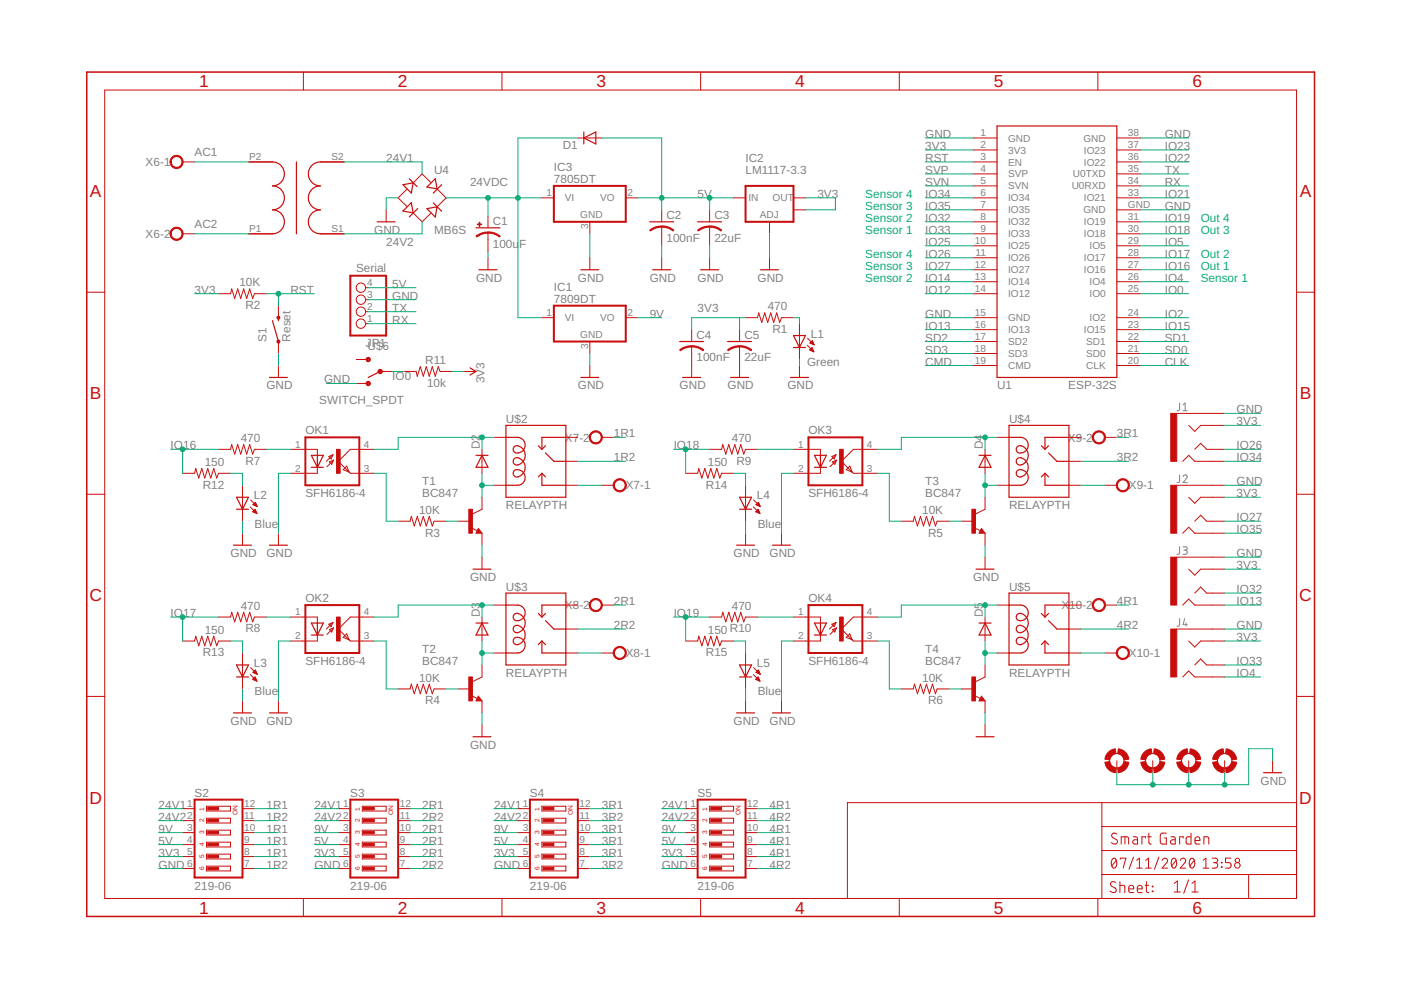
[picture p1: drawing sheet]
<svg xmlns="http://www.w3.org/2000/svg" width="297mm" height="210mm" viewBox="0 0 297 210" stroke-linecap="round" stroke-linejoin="round" font-family="sans-serif">
<defs><g id="words">
<g font-size="3.7" fill="#c90d0c">
<text x="42.2" y="18.5">1</text>
<text x="84.4" y="18.5">2</text>
<text x="126.5" y="18.5">3</text>
<text x="168.6" y="18.5">4</text>
<text x="210.7" y="18.5">5</text>
<text x="252.8" y="18.5">6</text>
<text x="19.1" y="41.8">A</text>
<text x="275.6" y="41.8">A</text>
<text x="19.1" y="84.7">B</text>
<text x="275.6" y="84.7">B</text>
<text x="19" y="127.5">C</text>
<text x="275.5" y="127.5">C</text>
<text x="19" y="170.4">D</text>
<text x="275.5" y="170.4">D</text>
<text x="42.2" y="193.7">1</text>
<text x="84.4" y="193.7">2</text>
<text x="126.5" y="193.7">3</text>
<text x="168.6" y="193.7">4</text>
<text x="210.7" y="193.7">5</text>
<text x="252.8" y="193.7">6</text>
</g>
<g font-size="2.5" fill="#808080">
<text x="196.2" y="29.3">GND</text>
<text x="247" y="29.3">GND</text>
<text x="30.9" y="35.2">X6-1</text>
<text x="41.2" y="33.1">AC1</text>
<text x="81.9" y="34.3">24V1</text>
<text x="119.3" y="31.5">D1</text>
<text x="158.1" y="34.3">IC2</text>
<text x="196.2" y="31.8">3V3</text>
<text x="196.2" y="34.3">RST</text>
<text x="247" y="34.3">IO22</text>
<text x="247" y="31.8">IO23</text>
<text x="92" y="36.9">U4</text>
<text x="99.7" y="39.4">24VDC</text>
<text x="117.4" y="38.8">7805DT</text>
<text x="117.4" y="36.2">IC3</text>
<text x="147.9" y="41.9">5V</text>
<text x="158.1" y="36.9">LM1117-3.3</text>
<text x="173.3" y="41.9">3V3</text>
<text x="196.2" y="36.9">SVP</text>
<text x="196.2" y="39.4">SVN</text>
<text x="196.2" y="41.9">IO34</text>
<text x="247" y="41.9">IO21</text>
<text x="247" y="39.4">RX</text>
<text x="247" y="36.9">TX</text>
<text x="104.5" y="47.7">C1</text>
<text x="141.3" y="46.4">C2</text>
<text x="151.5" y="46.4">C3</text>
<text x="196.2" y="44.5">IO35</text>
<text x="196.2" y="47">IO32</text>
<text x="247" y="44.5">GND</text>
<text x="247" y="47">IO19</text>
<text x="30.9" y="50.5">X6-2</text>
<text x="41.2" y="48.3">AC2</text>
<text x="79.3" y="49.6">GND</text>
<text x="81.9" y="52.1">24V2</text>
<text x="92" y="49.6">MB6S</text>
<text x="104.5" y="52.5">100u</text>
<text x="110.1" y="52.5">F</text>
<text x="141.3" y="51.2">100nF</text>
<text x="151.5" y="51.2">22uF</text>
<text x="196.2" y="49.6">IO33</text>
<text x="196.2" y="52.1">IO25</text>
<text x="247" y="52.1">IO5</text>
<text x="247" y="49.6">IO18</text>
<text x="75.5" y="57.7">Serial</text>
<text x="100.9" y="59.7">GND</text>
<text x="122.5" y="59.7">GND</text>
<text x="137.8" y="59.7">GND</text>
<text x="147.9" y="59.7">GND</text>
<text x="160.6" y="59.7">GND</text>
<text x="196.2" y="54.6">IO26</text>
<text x="196.2" y="57.2">IO27</text>
<text x="196.2" y="59.7">IO14</text>
<text x="247" y="59.7">IO4</text>
<text x="247" y="57.2">IO16</text>
<text x="247" y="54.6">IO17</text>
<text x="41.2" y="62.3">3V3</text>
<text x="50.8" y="60.7">10K</text>
<text x="52" y="65.5">R2</text>
<text x="61.6" y="62.3">RST</text>
<text x="83.2" y="63.5">GND</text>
<text x="83.2" y="61">5V</text>
<text x="117.4" y="64.2">7809DT</text>
<text x="117.4" y="61.6">IC1</text>
<text x="162.8" y="65.8">470</text>
<text x="196.2" y="62.3">IO12</text>
<text x="247" y="62.3">IO0</text>
<text x="83.2" y="68.6">RX</text>
<text x="83.2" y="66.1">TX</text>
<text x="137.8" y="67.3">9V</text>
<text x="147.7" y="71.8">C4</text>
<text x="147.9" y="66.1">3V3</text>
<text x="157.8" y="71.8">C5</text>
<text x="163.8" y="70.6">R1</text>
<text x="171.9" y="71.6">L1</text>
<text x="196.2" y="67.3">GND</text>
<text x="196.2" y="69.9">IO13</text>
<text x="247" y="69.9">IO15</text>
<text x="247" y="67.3">IO2</text>
<text x="56.5" y="72.4" transform="rotate(-90 56.5 72.4)">S1</text>
<text x="61.6" y="72.4" transform="rotate(-90 61.6 72.4)">Reset</text>
<text x="77.6" y="73.6">JP1</text>
<text x="77.9" y="74.2">U$6</text>
<text x="90.2" y="77.3">R11</text>
<text x="147.7" y="76.6">100nF</text>
<text x="157.8" y="76.6">22uF</text>
<text x="171.1" y="77.6">Green</text>
<text x="196.2" y="72.4">SD2</text>
<text x="196.2" y="75">SD3</text>
<text x="196.2" y="77.5">CMD</text>
<text x="247" y="77.5">CLK</text>
<text x="247" y="75">SD0</text>
<text x="247" y="72.4">SD1</text>
<text x="56.5" y="82.6">GND</text>
<text x="68.7" y="81.3">GND</text>
<text x="83.2" y="80.5">IO0</text>
<text x="90.5" y="82.1">10k</text>
<text x="102.7" y="81.3" transform="rotate(-90 102.7 81.3)">3V3</text>
<text x="122.5" y="82.6">GND</text>
<text x="144.1" y="82.6">GND</text>
<text x="154.3" y="82.6">GND</text>
<text x="167" y="82.6">GND</text>
<text x="211.4" y="82.6">U1</text>
<text x="226.5" y="82.6">ESP-32S</text>
<text x="67.7" y="85.6">SWITCH_SPDT</text>
<text x="107.3" y="89.7">U$2</text>
<text x="213.9" y="89.7">U$4</text>
<text x="262.2" y="87.7">GND</text>
<text x="36.2" y="95.3">IO</text>
<text x="38.8" y="95.3">16</text>
<text x="51" y="93.8">470</text>
<text x="64.7" y="92.1">OK1</text>
<text x="101.7" y="95.3" transform="rotate(-90 101.7 95.3)">D2</text>
<text x="119.8" y="93.6">X7-2</text>
<text x="130.1" y="92.7">1R1</text>
<text x="142.8" y="95.3">IO</text>
<text x="145.5" y="95.3">18</text>
<text x="155.1" y="93.8">470</text>
<text x="171.4" y="92.1">OK3</text>
<text x="208.4" y="95.3" transform="rotate(-90 208.4 95.3)">D4</text>
<text x="226.4" y="93.6">X9-2</text>
<text x="236.8" y="92.7">3R1</text>
<text x="262.2" y="90.2">3V3</text>
<text x="262.2" y="95.3">IO26</text>
<text x="43.4" y="98.8">150</text>
<text x="52" y="98.6">R7</text>
<text x="130.1" y="97.8">1R2</text>
<text x="150.1" y="98.8">150</text>
<text x="156.1" y="98.6">R9</text>
<text x="236.8" y="97.8">3R2</text>
<text x="262.2" y="97.8">IO34</text>
<text x="43" y="103.6">R12</text>
<text x="53.8" y="105.9">L2</text>
<text x="64.7" y="105.4">SFH6186-4</text>
<text x="89.5" y="105.4">BC847</text>
<text x="89.5" y="102.9">T1</text>
<text x="107.3" y="108">RELAYPTH</text>
<text x="132.7" y="103.8">X7-1</text>
<text x="149.7" y="103.6">R14</text>
<text x="160.5" y="105.9">L4</text>
<text x="171.4" y="105.4">SFH6186-4</text>
<text x="196.2" y="105.4">BC847</text>
<text x="196.2" y="102.9">T3</text>
<text x="213.9" y="108">RELAYPTH</text>
<text x="239.3" y="103.8">X9-1</text>
<text x="262.2" y="102.9">GND</text>
<text x="262.2" y="105.4">3V3</text>
<text x="54" y="111.9">Blue</text>
<text x="88.8" y="109">10K</text>
<text x="90.1" y="113.8">R3</text>
<text x="160.7" y="111.9">Blue</text>
<text x="195.5" y="109">10K</text>
<text x="196.8" y="113.8">R5</text>
<text x="262.2" y="113.1">IO35</text>
<text x="262.2" y="110.5">IO27</text>
<text x="48.9" y="118.1">GND</text>
<text x="56.5" y="118.1">GND</text>
<text x="155.5" y="118.1">GND</text>
<text x="163.1" y="118.1">GND</text>
<text x="262.2" y="118.1">GND</text>
<text x="99.7" y="123.2">GND</text>
<text x="107.3" y="125.2">U$3</text>
<text x="206.3" y="123.2">GND</text>
<text x="213.9" y="125.2">U$5</text>
<text x="262.2" y="120.7">3V3</text>
<text x="262.2" y="125.7">IO32</text>
<text x="36.2" y="130.8">IO17</text>
<text x="51" y="129.3">470</text>
<text x="64.7" y="127.7">OK2</text>
<text x="101.7" y="130.8" transform="rotate(-90 101.7 130.8)">D3</text>
<text x="119.8" y="129.2">X8-2</text>
<text x="130.1" y="128.3">2R1</text>
<text x="142.8" y="130.8">IO19</text>
<text x="155.1" y="129.3">470</text>
<text x="171.4" y="127.7">OK4</text>
<text x="208.4" y="130.8" transform="rotate(-90 208.4 130.8)">D5</text>
<text x="225" y="129.2">X</text>
<text x="226.7" y="129.2">10-2</text>
<text x="236.8" y="128.3">4R1</text>
<text x="262.2" y="128.3">IO13</text>
<text x="43.4" y="134.4">150</text>
<text x="52" y="134.1">R8</text>
<text x="130.1" y="133.4">2R2</text>
<text x="150.1" y="134.4">150 R10</text>
<text x="236.8" y="133.4">4R2</text>
<text x="262.2" y="133.4">GND</text>
<text x="262.2" y="135.9">3V3</text>
<text x="43" y="139.2">R13</text>
<text x="53.8" y="141.4">L3</text>
<text x="64.7" y="141">SFH6186-4</text>
<text x="89.5" y="141">BC847</text>
<text x="89.5" y="138.4">T2</text>
<text x="107.3" y="143.5">RELAYPTH</text>
<text x="132.7" y="139.3">X8-1</text>
<text x="149.7" y="139.2">R15</text>
<text x="160.5" y="141.4">L5</text>
<text x="171.4" y="141">SFH6186-4</text>
<text x="196.2" y="141">BC847</text>
<text x="196.2" y="138.4">T4</text>
<text x="213.9" y="143.5">RELAYPTH</text>
<text x="239.3" y="139.3">X10-1</text>
<text x="262.2" y="141">IO33</text>
<text x="262.2" y="143.5">IO4</text>
<text x="54" y="147.4">Blue</text>
<text x="88.8" y="144.5">10K</text>
<text x="90.1" y="149.3">R4</text>
<text x="160.7" y="147.4">Blue</text>
<text x="195.5" y="144.5">10K</text>
<text x="196.8" y="149.3">R6</text>
<text x="48.9" y="153.7">GND</text>
<text x="56.5" y="153.7">GND</text>
<text x="155.5" y="153.7">GND</text>
<text x="163.1" y="153.7">GND</text>
<text x="99.7" y="158.8">GND</text>
<text x="267.3" y="166.4">GND</text>
<text x="33.6" y="171.5">24V1</text>
<text x="33.6" y="174">24V2</text>
<text x="41.2" y="168.9">S2</text>
<text x="56.5" y="171.5">1R1</text>
<text x="56.5" y="174">1R2</text>
<text x="66.6" y="171.5">24V1</text>
<text x="66.6" y="174">24V2</text>
<text x="74.3" y="168.9">S3</text>
<text x="89.5" y="171.5">2R1</text>
<text x="89.5" y="174">2R2</text>
<text x="104.7" y="171.5">24V1</text>
<text x="104.7" y="174">24V2</text>
<text x="112.4" y="168.9">S4</text>
<text x="127.6" y="171.5">3R1</text>
<text x="127.6" y="174">3R2</text>
<text x="140.3" y="171.5">24V1</text>
<text x="140.3" y="174">24V2</text>
<text x="147.9" y="168.9">S5</text>
<text x="163.1" y="174">4R2</text>
<text x="163.1" y="171.5">4R1</text>
<text x="33.6" y="179.1">5V</text>
<text x="33.6" y="176.5">9V</text>
<text x="56.5" y="176.5">1R1</text>
<text x="56.5" y="179.1">1R1</text>
<text x="66.6" y="179.1">5V</text>
<text x="66.6" y="176.5">9V</text>
<text x="89.5" y="176.5">2R1</text>
<text x="89.5" y="179.1">2R1</text>
<text x="104.7" y="179.1">5V</text>
<text x="104.7" y="176.5">9V</text>
<text x="127.6" y="176.5">3R1</text>
<text x="127.6" y="179.1">3R1</text>
<text x="140.3" y="179.1">5V</text>
<text x="140.3" y="176.5">9V</text>
<text x="163.1" y="176.5">4R1</text>
<text x="163.1" y="179.1">4R1</text>
<text x="33.6" y="184.2">GND</text>
<text x="33.6" y="181.6">3V3</text>
<text x="56.5" y="181.6">1R1</text>
<text x="56.5" y="184.2">1R2</text>
<text x="66.6" y="184.2">GND</text>
<text x="66.6" y="181.6">3V3</text>
<text x="89.5" y="181.6">2R1</text>
<text x="89.5" y="184.2">2R2</text>
<text x="104.7" y="184.2">GND</text>
<text x="104.7" y="181.6">3V3</text>
<text x="127.6" y="181.6">3R1</text>
<text x="127.6" y="184.2">3R2</text>
<text x="140.3" y="184.2">GND</text>
<text x="140.3" y="181.6">3V3</text>
<text x="163.1" y="184.2">4R2</text>
<text x="163.1" y="181.6">4R1</text>
<text x="41.2" y="188.6">219-06</text>
<text x="74.3" y="188.6">219-06</text>
<text x="112.4" y="188.6">219-06</text>
<text x="147.9" y="188.6">219-06</text>
</g>
<g font-size="2.5" fill="#0dab76">
<text x="183.5" y="41.9">Sensor 4</text>
<text x="183.5" y="47">Sensor 2</text>
<text x="183.5" y="44.5">Sensor 3</text>
<text x="254.6" y="47">Out 4</text>
<text x="183.5" y="49.6">Sensor 1</text>
<text x="254.6" y="49.6">Out 3</text>
<text x="183.5" y="59.7">Sensor 2</text>
<text x="183.5" y="57.2">Sensor 3</text>
<text x="183.5" y="54.6">Sensor 4</text>
<text x="254.6" y="59.7">Sensor 1</text>
<text x="254.6" y="57.2">Out 1</text>
<text x="254.6" y="54.6">Out 2</text>
</g>
<g font-size="2.1" fill="#808080">
<text x="207.9" y="28.9">1</text>
<text x="239.1" y="28.9">38</text>
<text x="52.8" y="34">P2</text>
<text x="70.3" y="34">S2</text>
<text x="207.9" y="34">3</text>
<text x="207.9" y="31.4">2</text>
<text x="213.7" y="30">GND</text>
<text x="213.7" y="35.1">EN</text>
<text x="213.7" y="32.6">3V3</text>
<text x="229.7" y="30">GND</text>
<text x="229.8" y="32.6">IO23</text>
<text x="229.8" y="35.1">IO22</text>
<text x="239.1" y="31.4">37</text>
<text x="239.1" y="34">36</text>
<text x="115.9" y="41.6">1</text>
<text x="133" y="41.6">2</text>
<text x="207.9" y="36.5">4</text>
<text x="207.9" y="39.1">5</text>
<text x="207.9" y="41.6">6</text>
<text x="213.7" y="37.6">SVP</text>
<text x="213.7" y="40.2">SVN</text>
<text x="227.2" y="40.2">U0RXD</text>
<text x="227.5" y="37.6">U0TXD</text>
<text x="239.1" y="39.1">34</text>
<text x="239.1" y="36.5">35</text>
<text x="239.1" y="41.6">33</text>
<text x="119.8" y="42.7">VI</text>
<text x="123" y="46.3">GND</text>
<text x="127.2" y="42.7">VO</text>
<text x="158.7" y="42.6">IN</text>
<text x="161.1" y="46.3">ADJ</text>
<text x="163.8" y="42.6">OUT</text>
<text x="207.9" y="44.1">7</text>
<text x="207.9" y="46.7">8</text>
<text x="213.7" y="42.7">IO34</text>
<text x="213.7" y="45.3">IO35</text>
<text x="213.7" y="47.8">IO32</text>
<text x="229.7" y="45.3">GND</text>
<text x="229.8" y="47.8">IO19</text>
<text x="229.8" y="42.7">IO21</text>
<text x="239.1" y="46.7">31</text>
<text x="239.1" y="44.1">GND</text>
<text x="52.8" y="49.2">P1</text>
<text x="70.3" y="49.2">S1</text>
<text x="124.7" y="48.6" transform="rotate(-90 124.7 48.6)">3</text>
<text x="206.7" y="51.8">10</text>
<text x="207.9" y="49.2">9</text>
<text x="213.7" y="50.3">IO33</text>
<text x="213.7" y="52.9">IO25</text>
<text x="229.8" y="50.3">IO18</text>
<text x="231" y="52.9">IO5</text>
<text x="239.1" y="49.2">30</text>
<text x="239.1" y="51.8">29</text>
<text x="206.7" y="56.8">12</text>
<text x="206.7" y="59.4">13</text>
<text x="206.8" y="54.3">11</text>
<text x="213.7" y="57.9">IO27</text>
<text x="213.7" y="55.4">IO26</text>
<text x="229.8" y="55.4">IO17</text>
<text x="229.8" y="57.9">IO16</text>
<text x="239.1" y="54.3">28</text>
<text x="239.1" y="56.8">27</text>
<text x="239.1" y="59.4">26</text>
<text x="77.9" y="65.7">2</text>
<text x="77.9" y="63.2">3</text>
<text x="77.9" y="60.6">4</text>
<text x="206.7" y="61.9">14</text>
<text x="213.7" y="60.5">IO14</text>
<text x="213.7" y="63">IO12</text>
<text x="231" y="60.5">IO4</text>
<text x="231" y="63">IO0</text>
<text x="239.1" y="61.9">25</text>
<text x="77.9" y="68.3">1</text>
<text x="115.9" y="67">1</text>
<text x="119.8" y="68.1">VI</text>
<text x="123" y="71.7">GND</text>
<text x="127.2" y="68.1">VO</text>
<text x="133" y="67">2</text>
<text x="206.7" y="69.5">16</text>
<text x="206.7" y="67">15</text>
<text x="213.7" y="70.6">IO13</text>
<text x="213.7" y="68.1">GND</text>
<text x="229.8" y="70.6">IO15</text>
<text x="231" y="68.1">IO2</text>
<text x="239.1" y="69.5">23</text>
<text x="239.1" y="67">24</text>
<text x="124.7" y="74" transform="rotate(-90 124.7 74)">3</text>
<text x="206.7" y="72.1">17</text>
<text x="206.7" y="74.6">18</text>
<text x="206.7" y="77.1">19</text>
<text x="213.7" y="73.2">SD2</text>
<text x="213.7" y="75.7">SD3</text>
<text x="230.3" y="73.2">SD1</text>
<text x="230.3" y="75.7">SD0</text>
<text x="239.1" y="77.1">20</text>
<text x="239.1" y="72.1">22</text>
<text x="239.1" y="74.6">21</text>
<text x="213.7" y="78.3">CMD</text>
<text x="230.3" y="78.3">CLK</text>
<text x="62.6" y="94.9">1</text>
<text x="77.2" y="94.9">4</text>
<text x="169.2" y="94.9">1</text>
<text x="183.8" y="94.9">4</text>
<text x="62.6" y="100">2</text>
<text x="77.2" y="100">3</text>
<text x="169.2" y="100">2</text>
<text x="183.8" y="100">3</text>
<text x="62.6" y="130.5">1</text>
<text x="77.2" y="130.5">4</text>
<text x="169.2" y="130.5">1</text>
<text x="183.8" y="130.5">4</text>
<text x="62.6" y="135.5">2</text>
<text x="77.2" y="135.5">3</text>
<text x="169.2" y="135.5">2</text>
<text x="183.8" y="135.5">3</text>
<text x="39.7" y="171.1">1</text>
<text x="39.7" y="173.6">2</text>
<text x="51.8" y="173.6">11</text>
<text x="51.8" y="171.1">12</text>
<text x="72.7" y="171.1">1</text>
<text x="72.7" y="173.6">2</text>
<text x="84.8" y="173.6">11</text>
<text x="84.8" y="171.1">12</text>
<text x="110.8" y="171.1">1</text>
<text x="110.8" y="173.6">2</text>
<text x="122.9" y="173.6">11</text>
<text x="122.9" y="171.1">12</text>
<text x="146.4" y="171.1">1</text>
<text x="146.4" y="173.6">2</text>
<text x="158.4" y="173.6">11</text>
<text x="158.4" y="171.1">12</text>
<text x="39.7" y="176.2">3</text>
<text x="39.7" y="178.7">4</text>
<text x="51.8" y="178.7">9</text>
<text x="51.8" y="176.2">10</text>
<text x="72.7" y="176.2">3</text>
<text x="72.7" y="178.7">4</text>
<text x="84.8" y="178.7">9</text>
<text x="84.8" y="176.2">10</text>
<text x="110.8" y="176.2">3</text>
<text x="110.8" y="178.7">4</text>
<text x="122.9" y="178.7">9</text>
<text x="122.9" y="176.2">10</text>
<text x="146.4" y="176.2">3</text>
<text x="146.4" y="178.7">4</text>
<text x="158.4" y="178.7">9</text>
<text x="158.4" y="176.2">10</text>
<text x="39.7" y="181.3">5</text>
<text x="39.7" y="183.8">6</text>
<text x="51.8" y="183.8">7</text>
<text x="51.8" y="181.3">8</text>
<text x="72.7" y="181.3">5</text>
<text x="72.7" y="183.8">6</text>
<text x="84.8" y="183.8">7</text>
<text x="84.8" y="181.3">8</text>
<text x="110.8" y="181.3">5</text>
<text x="110.8" y="183.8">6</text>
<text x="122.9" y="183.8">7</text>
<text x="122.9" y="181.3">8</text>
<text x="146.4" y="181.3">5</text>
<text x="146.4" y="183.8">6</text>
<text x="158.4" y="183.8">7</text>
<text x="158.4" y="181.3">8</text>
</g>
<g font-size="1.4" fill="#c90d0c">
<text x="43.3" y="172" transform="rotate(-90 43.3 172)">1</text>
<text x="50.4" y="172.8" transform="rotate(-90 50.4 172.8)">ON</text>
<text x="76.3" y="172" transform="rotate(-90 76.3 172)">1</text>
<text x="83.4" y="172.8" transform="rotate(-90 83.4 172.8)">ON</text>
<text x="114.4" y="172" transform="rotate(-90 114.4 172)">1</text>
<text x="121.5" y="172.8" transform="rotate(-90 121.5 172.8)">ON</text>
<text x="149.9" y="172" transform="rotate(-90 149.9 172)">1</text>
<text x="157" y="172.8" transform="rotate(-90 157 172.8)">ON</text>
<text x="43.3" y="179.3" transform="rotate(-90 43.3 179.3)">4</text>
<text x="43.3" y="176.8" transform="rotate(-90 43.3 176.8)">3</text>
<text x="43.3" y="174.3" transform="rotate(-90 43.3 174.3)">2</text>
<text x="76.3" y="179.3" transform="rotate(-90 76.3 179.3)">4</text>
<text x="76.3" y="176.8" transform="rotate(-90 76.3 176.8)">3</text>
<text x="76.3" y="174.3" transform="rotate(-90 76.3 174.3)">2</text>
<text x="114.4" y="179.3" transform="rotate(-90 114.4 179.3)">4</text>
<text x="114.4" y="176.8" transform="rotate(-90 114.4 176.8)">3</text>
<text x="114.4" y="174.3" transform="rotate(-90 114.4 174.3)">2</text>
<text x="149.9" y="179.3" transform="rotate(-90 149.9 179.3)">4</text>
<text x="149.9" y="176.8" transform="rotate(-90 149.9 176.8)">3</text>
<text x="149.9" y="174.3" transform="rotate(-90 149.9 174.3)">2</text>
<text x="43.3" y="184.6" transform="rotate(-90 43.3 184.6)">6</text>
<text x="43.3" y="182" transform="rotate(-90 43.3 182)">5</text>
<text x="76.3" y="184.6" transform="rotate(-90 76.3 184.6)">6</text>
<text x="76.3" y="182" transform="rotate(-90 76.3 182)">5</text>
<text x="114.4" y="184.6" transform="rotate(-90 114.4 184.6)">6</text>
<text x="114.4" y="182" transform="rotate(-90 114.4 182)">5</text>
<text x="149.9" y="184.6" transform="rotate(-90 149.9 184.6)">6</text>
<text x="149.9" y="182" transform="rotate(-90 149.9 182)">5</text>
</g>
</g></defs>
<path d="M250.1 85.4v1.4l-.5 .3M250.8 87.1h.9M250.8 85.8l.5-.4v1.7M250.1 100.7v1.4l-.5 .2M250.1 115.9v1.4l-.5 .2M250.8 101a.44 .44 0 0 1 .7-.3 .44 .44 0 0 1 .1 .7l-.8 .9h.9M250.8 115.9h.6a.36 .36 0 0 1 .3 .4 .36 .36 0 0 1-.3 .3h-.4M251.3 116.6a.44 .44 0 0 1 .4 .5 .44 .44 0 0 1-.4 .4h-.5M250.1 131.1v1.5l-.5 .2M251.2 131.1l-.4 1.3h.9M251.5 132.1v.7" fill="none" stroke="#808080" stroke-width=".21"/>
<g fill="none" stroke="#c90d0c" stroke-width=".21">
<path d="M22.2 19.1h252.7v171.4h-252.7zM64.3 15.3v3.8M106.4 15.3v3.8M148.5 15.3v3.8M190.7 15.3v3.8M232.8 15.3v3.8M38.7 34.3h2.6M52.7 34.3h5.1M67.9 34.3h5.1M91.3 38.7l-1.8-1.8-1.9 1.9M122.5 29.3h5.1M206.3 34.3h5.1"/>
<path d="M206.3 29.3h5.1M206.3 36.9h5.1M206.3 39.4h5.1M206.3 31.8h5.1M236.8 34.3h5.1M236.8 29.3h5.1M236.8 36.9h5.1M236.8 39.4h5.1M236.8 31.8h5.1M38.7 49.6h2.6M52.7 49.6h5.1M67.9 49.6h5.1"/>
<path d="M81.9 44.5v2.5M86.2 40.2l-1.8 1.8 1.8 1.8M87.6 45.1l1.9 1.9 1.8-1.8M92.7 40l1.9 2-1.9 1.9M103.5 45.8v2.5M103.5 49.3v4.1M103.5 54.7v2.5M114.9 42h2.5M125.1 47v2.6M125.1 54.7v2.5M132.7 42h2.5M140.3 44.5v2.5"/>
<path d="M140.3 48v4.1M140.3 54.7v2.5M150.5 44.5v2.5M150.5 48v4.1M150.5 54.7v2.5M155.5 42h2.6M163.2 47v2.6M163.2 54.7v2.5M168.2 42h2.6M168.2 44.5h2.6M206.3 49.6h5.1M206.3 42h5.1"/>
<path d="M206.3 44.5h5.1M206.3 47h5.1M206.3 57.2h5.1M206.3 52.1h5.1M206.3 54.7h5.1M206.3 59.7h5.1M236.8 49.6h5.1M236.8 42h5.1M236.8 44.5h5.1M236.8 47h5.1M236.8 57.2h5.1M236.8 52.1h5.1"/>
<path d="M236.8 54.7h5.1M236.8 59.7h5.1M18.4 62h3.8M46.3 62.3h2.6l.2-1 .7 2 .6-2 .6 2 .7-2 .6 2 .6-2 .7 2 .4-1h2.5M59 64.8v2.6M59 72.4v2.6M59 77.5v2.5M75.5 76.2h2.6M77.5 68.6h.6M77.5 66.1h.6M77.5 63.5h.6M77.5 61h.6"/>
<path d="M80.6 78.8h2.5M85.7 78.8h2.5l.3 1 .6-2.1 .6 2.1 .7-2.1 .6 2.1 .7-2.1 .6 2.1 .6-2.1 .4 1.1h2.5M98.4 78.8h2.5M114.9 67.4h2.5M125.1 72.4v2.6M125.1 77.5v2.5M132.7 67.4h2.5M146.6 69.9v2.5M146.6 73.4v6.6M156.8 69.9v2.5M156.8 73.4v6.6M158.1 67.4h2.5l.3-1.1 .6 2.1 .6-2.1 .7 2.1 .6-2.1 .6 2.1 .7-2.1 .6 2.1 .4-1h2.5"/>
<path d="M169.5 68.6v7.6M169.5 77.5v2.5M171.2 73.2l1.4 1.4M171.2 71.7l1.4 1.4M171.7 74.2l.9 .4M171.7 74.2l.5-.5 .4 .9M171.7 74.2h.7M171.7 72.7l.9 .4M171.7 72.7h.7M171.8 74.1h.5M171.9 72.6h.5M171.9 74.3h.5"/>
<path d="M171.9 73.9h.4M172 72.5h.3M172 72.9h.5M172.1 73.8h.1M172.1 72.4h.2M172.1 74.4h.4M172.2 72.2h.1M172.2 72.2l-.5 .5M172.2 72.2l.4 .9M172.3 73h.3M172.4 74.5h.1M172.6 73.1h.1"/>
<path d="M206.3 67.4h5.1M206.3 62.3h5.1M206.3 69.9h5.1M206.3 72.4h5.1M206.3 75h5.1M206.3 77.5h5.1M236.8 67.4h5.1M236.8 62.3h5.1M236.8 69.9h5.1M236.8 72.4h5.1M236.8 75h5.1M236.8 77.5h5.1"/>
<path d="M274.9 62h3.8M46.3 95.3h2.6l.2-1 .7 2 .6-2 .6 2 .7-2 .6 2 .6-2 .7 2 .4-1h2.5M61.6 95.3h5.7v1.2M67.3 99.1v1.3h-5.7M69.7 96.8l.9-.4-.4 .9zM69.8 97.9l.9-.3-.4 .8zM70.6 96.4l-1.4 1.4M70.7 97.6l-1.4 1.4M72.7 99.6l.8-.8 .5 1.3zM75.5 81.3h2.6M79.3 95.3h-5l-2.6 2.5 2.6 2.6h5M102.2 95.3v5.1"/>
<path d="M104.7 92.7h2.6M120 97.8h2.5M120 92.7h2.5M127.6 92.7h2.5M150.5 95.3h2.5l.2-1 .7 2 .6-2 .7 2 .6-2 .6 2 .7-2 .6 2 .4-1h2.5M168.2 95.3h5.7v1.2M173.9 99.1v1.3h-5.7M176.4 96.8l.8-.4-.3 .9zM176.5 97.9l.9-.3-.4 .8zM177.2 96.4l-1.3 1.4M177.4 97.6l-1.4 1.4M180.2 98.8l.5 1.3-1.3-.5z"/>
<path d="M186 95.3h-5.1l-2.5 2.5 2.5 2.6h5.1M208.9 95.3v5.1M211.4 92.7h2.5M226.6 97.8h2.6M226.6 92.7h2.6M234.3 92.7h2.5M249.5 87.7h10.2M250.8 97.8l1.2-1.3 1.3 1.3h6.4M252 90.2l1.3 1.3 1.3-1.3h5.1M253.3 95.3l1.3-1.3 1.2 1.3h3.9M18.4 104.8h3.8M38.7 100.4h2.6l.2-1.1 .6 2.1 .7-2.1 .6 2.1 .6-2.1 .7 2.1 .6-2.1 .7 2.1 .3-1h2.6"/>
<path d="M51.4 102.9v7.6M51.4 113.1v2.5M53.1 107.5l1.4 1.4M53.1 106l1.4 1.4M53.6 107l.5-.5 .4 .9zM53.6 108.4h.7M53.7 107h.7M53.7 108.6h.6M53.8 108.3h.4M53.8 106.9h.5M53.8 107.1h.6M53.9 108.2h.3"/>
<path d="M53.9 106.7h.4M54 108.7h.4M54 108.1h.1M54 106.6h.2M54.1 108l.4 .9-.9-.4zM54.1 107.2h.4M54.3 108.8h.1M54.4 107.4h.1M59 113.1v2.5M84.4 110.5h2.6l.2-1 .6 2 .7-2 .6 2 .6-2 .7 2 .6-2 .7 2 .3-1h2.6M97.1 110.5h2.6M100 111.9l1.2 .6"/>
<path d="M101.4 112l.8 1.1h-1.3zM102.2 105.4v2.6l-2 1M102.2 113.1v2.5M102.2 118.1v2.6M104.7 102.9h2.6M120 102.9h2.5M127.6 102.9h2.5M145.4 100.4h2.5l.3-1.1 .6 2.1 .6-2.1 .7 2.1 .6-2.1 .6 2.1 .7-2.1 .6 2.1 .4-1h2.5M158.1 102.9v7.6M158.1 113.1v2.5M159.7 107.5l1.4 1.4M159.8 106l1.4 1.4"/>
<path d="M160.2 108.5l.5-.5 .4 .9zM160.3 108.4h.7M160.3 107l.5-.5 .4 .9zM160.3 107h.7M160.4 108.6h.6M160.4 108.3h.5M160.4 106.9h.6M160.5 107.1h.6M160.5 108.2h.3M160.6 106.7h.3M160.7 108.1h.1M160.7 108.7h.3"/>
<path d="M160.7 106.6h.1M160.8 107.2h.3M161 108.8h.1M161.1 107.4h.1M165.7 113.1v2.5M191.1 110.5h2.5l.3-1 .6 2 .7-2 .6 2 .6-2 .7 2 .6-2 .6 2 .4-1h2.5M203.8 110.5h2.5M206.6 111.9l1.3 .6M208.1 112l.8 1.1h-1.3zM208.9 105.4v2.6l-2.1 1M208.9 113.1v2.5M208.9 118.1v2.6"/>
<path d="M211.4 102.9h2.5M226.6 102.9h2.6M234.3 102.9h2.5M249.5 102.9h10.2M249.5 118.1h10.2M250.8 113.1l1.2-1.3 1.3 1.3h6.4M252 105.4l1.3 1.3 1.3-1.3h5.1M253.3 110.5l1.3-1.3 1.2 1.3h3.9M274.9 104.8h3.8M38.7 135.9h2.6l.2-1 .6 2 .7-2 .6 2 .6-2 .7 2 .6-2 .7 2 .3-1h2.6M46.3 130.8h2.6l.2-1 .7 2 .6-2 .6 2 .7-2 .6 2 .6-2 .7 2 .4-1h2.5M51.4 138.5v7.6"/>
<path d="M61.6 130.8h5.7v1.3M67.3 134.6v1.3h-5.7M69.7 132.4l.9-.4-.4 .9zM69.8 133.5l.9-.4-.4 .9zM70.6 132l-1.4 1.4M70.7 133.1l-1.4 1.4M73.5 134.4l.5 1.3-1.3-.6zM79.3 130.8h-5l-2.6 2.6 2.6 2.5h5M102.2 130.8v5.1M104.7 138.5h2.6M104.7 128.3h2.6M120 138.5h2.5"/>
<path d="M120 133.4h2.5M120 128.3h2.5M127.6 138.5h2.5M127.6 128.3h2.5M145.4 135.9h2.5l.3-1 .6 2 .6-2 .7 2 .6-2 .6 2 .7-2 .6 2 .4-1h2.5M150.5 130.8h2.5l.2-1 .7 2 .6-2 .7 2 .6-2 .6 2 .7-2 .6 2 .4-1h2.5M158.1 138.5v7.6M168.2 130.8h5.7v1.3M173.9 134.6v1.3h-5.7M176.4 132.4l.8-.4-.3 .9zM176.5 133.5l.9-.4-.4 .9zM177.2 132l-1.3 1.4"/>
<path d="M177.4 133.1l-1.4 1.4M180.2 134.4l.5 1.3-1.3-.6zM186 130.8h-5.1l-2.5 2.6 2.5 2.5h5.1M208.9 130.8v5.1M211.4 138.5h2.5M211.4 128.3h2.5M226.6 138.5h2.6M226.6 133.4h2.6M226.6 128.3h2.6M234.3 138.5h2.5M234.3 128.3h2.5M249.5 133.4h10.2"/>
<path d="M250.8 128.3l1.2-1.3 1.3 1.3h6.4M252 135.9l1.3 1.3 1.3-1.3h5.1M252 120.7l1.3 1.2 1.3-1.2h5.1M253.3 125.8l1.3-1.3 1.2 1.3h3.9M18.4 147.7h3.8M51.4 148.6v2.6M53.1 143l1.4 1.4M53.1 141.6l1.4 1.4M53.6 144l.5-.5 .4 .9zM53.6 144h.7M53.6 142.6l.9 .4M53.6 142.6l.5-.5 .4 .9"/>
<path d="M53.6 142.6h.8M53.7 143.9h.6M53.8 142.5h.5M53.8 144.1h.5M53.8 143.8h.4M53.9 142.3h.4M53.9 142.7h.5M54 143.7h.1M54 142.2h.2M54.1 144.3h.3M54.1 142.1h.1M54.2 142.8h.3"/>
<path d="M54.4 144.4h.1M54.5 142.9h.1M59 148.6v2.6M84.4 146.1h2.6l.2-1 .6 2 .7-2 .6 2 .6-2 .7 2 .6-2 .7 2 .3-1h2.6M97.1 146.1h2.6M100 147.5l1.2 .6M101.4 147.6l.8 1h-1.3zM102.2 141v2.5l-2 1M102.2 148.6v2.6M102.2 153.7v2.5M158.1 148.6v2.6M159.7 143l1.4 1.4"/>
<path d="M159.8 141.6l1.4 1.4M160.2 144l.5-.5 .4 .9zM160.3 144h.7M160.3 142.6h.7M160.3 142.6l.9 .4M160.3 142.6l.5-.5 .4 .9M160.4 143.9h.5M160.4 142.5h.6M160.5 144.1h.5M160.5 143.8h.3M160.5 142.3h.4M160.6 142.7h.5"/>
<path d="M160.6 143.7h.2M160.7 142.2h.2M160.7 144.3h.4M160.8 142.1h.1M160.8 142.8h.3M161 144.4h.1M161.1 142.9h.1M165.7 148.6v2.6M191.1 146.1h2.5l.3-1 .6 2 .7-2 .6 2 .6-2 .7 2 .6-2 .6 2 .4-1h2.5M203.8 146.1h2.5M206.6 147.5l1.3 .6M208.1 147.6l.8 1h-1.3z"/>
<path d="M208.9 141v2.5l-2.1 1M208.9 148.6v2.6M208.9 153.7v2.5M250.8 143.5l1.2-1.2 1.3 1.2h6.4M253.3 141l1.3-1.3 1.2 1.3h3.9M274.9 147.7h3.8M38.7 179.1h2.6M38.7 176.5h2.6M38.7 174h2.6M38.7 171.4h2.6M43.8 170.9h5.1v1.1h-5.1zM43.8 173.5h5.1v1h-5.1z"/>
<path d="M43.8 176h5.1v1h-5.1zM43.8 178.6h5.1v1h-5.1zM51.4 179.1h2.6M51.4 176.5h2.6M51.4 174h2.6M51.4 171.4h2.6M71.7 179.1h2.6M71.7 176.5h2.6M71.7 174h2.6M71.7 171.4h2.6M76.8 170.9h5.1v1.1h-5.1zM76.8 173.5h5.1v1h-5.1z"/>
<path d="M76.8 176h5.1v1h-5.1zM76.8 178.6h5.1v1h-5.1zM84.4 179.1h2.6M84.4 176.5h2.6M84.4 174h2.6M84.4 171.4h2.6M109.8 179.1h2.6M109.8 176.5h2.6M109.8 174h2.6M109.8 171.4h2.6M114.9 170.9h5.1v1.1h-5.1zM114.9 173.5h5.1v1h-5.1z"/>
<path d="M114.9 176h5.1v1h-5.1zM114.9 178.6h5.1v1h-5.1zM122.5 179.1h2.6M122.5 176.5h2.6M122.5 174h2.6M122.5 171.4h2.6M145.4 179.1h2.5M145.4 176.5h2.5M145.4 174h2.5M145.4 171.4h2.5M150.5 170.9h5v1.1h-5zM150.5 173.5h5v1h-5z"/>
<path d="M150.5 176h5v1h-5zM150.5 178.6h5v1h-5zM158.1 179.1h2.5M158.1 176.5h2.5M158.1 174h2.5M158.1 171.4h2.5M233.6 170.2v20.3M233.6 175.3h41.3M236.8 176.8a.58 .58 0 0 0-.9-.1 .58 .58 0 0 0 0 .9l.8 .4a.58 .58 0 0 1 0 .9 .58 .58 0 0 1-.8-.1l-.3-.2M236.8 161.3v2.5M237.7 179v-1.6l1.5 .1 .1 1.5M238.5 177.4v1.6"/>
<path d="M240.3 177.4h.6l.3 .3v1.3h-.6a.46 .46 0 0 1-.5-.5 .46 .46 0 0 1 .5-.4h.6M242.9 177.7v-.3h-.8v1.6M243.3 177.4h.8M243.6 176.6v2.1l.5 .3M244.4 161.3v2.5M247.3 176.6l-1 .1-.3 .3v1.5l.2 .4 1.1 .1v-1.3h-.4M248.3 177.4h.6l.3 .3v1.3h-.6a.46 .46 0 0 1-.5-.5 .46 .46 0 0 1 .5-.4h.6M250.9 177.7v-.3h-.8v1.6M252 161.3v2.5M252.5 176.6v2.4l-.8-.1-.2-.2v-1l.2-.3h.8M253.4 178.2h1a.55 .55 0 0 0-.3-.8 .55 .55 0 0 0-.7 .5l.1 1 .9 .1M255.2 179v-1.6l1 .1 .1 1.5"/>
<path d="M259.7 161.3v2.5M269.8 161.3v2.5M274.9 170.2h-95.2v20.3M38.7 184.1h2.6M38.7 181.6h2.6M43.8 181.1h5.1v1h-5.1zM43.8 183.6h5.1v1.1h-5.1zM51.4 184.1h2.6M51.4 181.6h2.6M64.3 190.5v3.8M71.7 184.1h2.6M71.7 181.6h2.6"/>
<path d="M76.8 181.1h5.1v1h-5.1zM76.8 183.6h5.1v1.1h-5.1zM84.4 184.1h2.6M84.4 181.6h2.6M106.4 190.5v3.8M109.8 184.1h2.6M109.8 181.6h2.6M114.9 181.1h5.1v1h-5.1zM114.9 183.6h5.1v1.1h-5.1zM122.5 184.1h2.6M122.5 181.6h2.6M145.4 184.1h2.5"/>
<path d="M145.4 181.6h2.5M148.5 190.5v3.8M150.5 181.1h5v1h-5zM150.5 183.6h5v1.1h-5zM158.1 184.1h2.5M158.1 181.6h2.5M190.7 190.5v3.8M232.8 190.5v3.8M233.6 185.4h41.3M233.6 180.3h41.3M235.9 182.1l.1-.1a.88 .88 0 0 1 .8 1.3l-.1 .2a.51 .51 0 0 1-.5 .6 .51 .51 0 0 1-.5-.6l-.1-.7zM236.5 187.1a.58 .58 0 0 0-.8-.1 .58 .58 0 0 0 0 .9l.7 .4a.54 .54 0 0 1 .2 .7 .54 .54 0 0 1-.7 .2l-.5-.3"/>
<path d="M236.7 182.4l-1 1.2M237.4 187.7l1 .1 .1 1.5M237.4 186.9v2.4M237.5 182.2v-.3h1.2l-.6 2.2M239.3 188.5h1.1a.54 .54 0 0 0-.4-.8 .54 .54 0 0 0-.7 .5l.1 .9 1 .2M240.3 181.7l-.9 2.6M241 182.4l.6-.5v2.2M241 184.1h1.2M241.1 188.5h1.1a.54 .54 0 0 0-.4-.8 .54 .54 0 0 0-.7 .5l.2 .9 .9 .2M242.8 187.7h.8M242.9 184.1h1.2M242.9 182.4l.6-.5v2.2"/>
<path d="M243.1 186.9v2.1l.5 .3M244.3 187.9l.1 .1zM244.3 188.9l.1 .2zM245.7 181.7l-.9 2.6M246.4 182.4a.58 .58 0 0 1 .8-.4 .58 .58 0 0 1 .2 .9l-1 1.2h1.1M248.6 182.1l.1-.1a.86 .86 0 0 1 .7 1.3v.2a.5 .5 0 0 1-.5 .6 .5 .5 0 0 1-.5-.6l-.1-.7zM249 187.3l.6-.5v2.3M249 189.1h1.3M249.4 182.4l-1 1.2M250.2 182.4a.58 .58 0 0 1 .9-.4 .58 .58 0 0 1 .1 .9l-1 1.2h1.2M252 186.5l-1 2.9M252.4 182.1l.2-.1a.88 .88 0 0 1 .7 1.3l-.1 .2a.51 .51 0 0 1-.5 .6 .51 .51 0 0 1-.5-.6v-.7z"/>
<path d="M252.7 187.3l.7-.5v2.3M252.7 189.1h1.3M253.2 182.4l-.9 1.2M255.1 184.1h1.2M255.1 182.4l.6-.5v2.2M257 181.9h.7a.48 .48 0 0 1 .5 .5 .48 .48 0 0 1-.5 .5h-.4M257.6 182.9a.58 .58 0 0 1 .6 .6 .58 .58 0 0 1-.6 .6h-.6M259 182.8l.1 .1zM259 183.8l.1 .1zM261 181.9h-1.2v1h.7a.59 .59 0 0 1 .5 .6 .59 .59 0 0 1-.5 .6h-.7M264.7 185.4v5.1"/>
<circle cx="76.5" cy="63.5" r=".99"/>
<circle cx="76.5" cy="68.6" r=".99"/>
<circle cx="76.5" cy="66.1" r=".99"/>
<circle cx="76.5" cy="61" r=".99"/>
<circle cx="236.8" cy="161.3" r="1.52"/>
<circle cx="244.4" cy="161.3" r="1.52"/>
<circle cx="252" cy="161.3" r="1.52"/>
<circle cx="259.7" cy="161.3" r="1.52"/>
<circle cx="262.3" cy="183.5" r=".59"/>
<circle cx="262.3" cy="182.4" r=".46"/>
</g>
<path d="M18.4 15.3h260.3v179h-260.3z" fill="none" stroke="#c90d0c" stroke-width=".32"/>
<g fill="none" stroke="#c90d0c" stroke-width=".25">
<path d="M52.7 34.3h5.1a2.54 2.54 0 0 1 2.5 2.6 2.54 2.54 0 0 1-2.5 2.5 2.54 2.54 0 0 1 2.5 2.6 2.54 2.54 0 0 1-2.5 2.5 2.54 2.54 0 0 1 2.5 2.5 2.54 2.54 0 0 1-2.5 2.6h-5.1M62.8 34.3v15.3M73 34.3h-5.1a2.54 2.54 0 0 0-2.5 2.6 2.54 2.54 0 0 0 2.5 2.5 2.54 2.54 0 0 0-2.5 2.6 2.54 2.54 0 0 0 2.5 2.5 2.54 2.54 0 0 0-2.5 2.5 2.54 2.54 0 0 0 2.5 2.6h5.1M85.4 39.2l2.2-.4-.4 2.1zM86.8 37.9l1.6 1.7M92.3 37.9l.4 2.1-2.2-.3zM93.6 39.2l-1.7 1.7M123.8 29.3l2.5-1.3v2.5zM123.8 28v2.5M211.4 26.7h25.4v53.3h-25.4zM80 47h3.8M87.2 43l.4 2.1-2.2-.4z"/>
<path d="M88.6 44.2l-1.8 1.8M90.5 44.2l2.2-.3-.4 2.1zM91.9 43l1.7 1.8M100.9 48.3h5.1M101.6 57.2h3.8M123.1 57.2h3.9M137.8 47h5M138.4 57.2h3.8M147.9 47h5.1M148.5 57.2h3.9M161.2 57.2h3.9M57.8 68l1.2 4.4"/>
<path d="M59 67.4v.6M80.6 78.8l-2.5 1.2M99.7 78l1.2 .8-1.2 .7M144.1 72.4h5.1M154.3 72.4h5M168.2 71.1h2.6l-1.3 2.6zM168.2 73.7h2.6M57.1 80h3.8M66 96.5h2.6l-1.3 2.6zM66 99.1h2.6M67.3 96.5v2.6M100.9 96.5h2.6"/>
<path d="M102.2 96.5l1.3 2.6h-2.6zM107.3 92.7h2.5a1.65 1.65 0 0 1 1.5 2 1.65 1.65 0 0 1-2.2 1.2 .82 .82 0 0 1-.1-1.2 .82 .82 0 0 1 1.2 0 2.05 2.05 0 0 1 1.1 2.3 2.05 2.05 0 0 1-2 1.6 .82 .82 0 0 1-.4-1.2 .82 .82 0 0 1 1.3-.2 2.06 2.06 0 0 1 1.1 2.3 2.06 2.06 0 0 1-2 1.6 .85 .85 0 0 1-.4-1.2 .85 .85 0 0 1 1.3-.2 1.66 1.66 0 0 1 1.1 1.7 1.66 1.66 0 0 1-1.5 1.5h-2.5M107.3 90.2h12.7v15.2h-12.7zM114.1 94.5l.8 .8M115.7 96l1.7 1.8h2.6M115.7 94.5l-.8 .8M120 92.7h-5.1v2.6M123.1 80h3.9M144.7 80h3.8M154.9 80h3.8M167.6 80h3.8M172.7 99.1h2.5"/>
<path d="M172.7 96.5h2.5l-1.3 2.6zM173.9 96.5v2.6M207.6 96.5h2.5M208.9 96.5l1.2 2.6h-2.5zM213.9 92.7h2.6a1.65 1.65 0 0 1 1.5 2 1.65 1.65 0 0 1-2.2 1.2 .83 .83 0 0 1-.1-1.2 .83 .83 0 0 1 1.2 0 2.06 2.06 0 0 1 1.1 2.2 2.06 2.06 0 0 1-2 1.7 .82 .82 0 0 1-.4-1.2 .82 .82 0 0 1 1.2-.2 2.06 2.06 0 0 1 1.2 2.3 2.06 2.06 0 0 1-2 1.6 .85 .85 0 0 1-.4-1.2 .85 .85 0 0 1 1.2-.2 1.66 1.66 0 0 1 1.2 1.7 1.66 1.66 0 0 1-1.5 1.5h-2.6M213.9 90.2h12.7v15.2h-12.7zM220.8 94.5l.8 .8M222.3 96l1.8 1.8h2.5M222.3 94.5l-.7 .8M226.6 92.7h-5v2.6M49.5 115.6h3.8M50.1 105.4h2.6l-1.3 2.6z"/>
<path d="M50.1 108h2.6M57.1 115.6h3.8M101.4 112.5l.2 .3h-.4l.2-.5 .5 .6h-.7M114.9 100.4v2.5h5.1M114.9 100.4l.8 .7M114.9 100.4l-.8 .7M156.2 115.6h3.8M156.8 105.4h2.5l-1.2 2.6zM156.8 108h2.5M163.8 115.6h3.8M208.1 112.5l.1 .3h-.4l.3-.5 .5 .6h-.8M221.6 100.4v2.5h5"/>
<path d="M221.6 100.4l.7 .7M221.6 100.4l-.8 .7M66 132.1h2.6l-1.3 2.5zM66 134.6h2.6M67.3 132.1v2.5M100.3 120.7h3.8M100.9 132.1h2.6M102.2 132.1l1.3 2.5h-2.6zM107.3 128.3h2.5a1.64 1.64 0 0 1 1.5 2 1.64 1.64 0 0 1-2.2 1.2 .83 .83 0 0 1-.1-1.2 .83 .83 0 0 1 1.2-.1 2.05 2.05 0 0 1 1.1 2.3 2.05 2.05 0 0 1-2 1.6 .82 .82 0 0 1-.4-1.2 .82 .82 0 0 1 1.3-.2 2.05 2.05 0 0 1 1.1 2.3 2.05 2.05 0 0 1-2 1.7 .84 .84 0 0 1-.4-1.3 .84 .84 0 0 1 1.3-.2 1.66 1.66 0 0 1 1.1 1.8 1.66 1.66 0 0 1-1.5 1.5h-2.5M107.3 125.8h12.7v15.2h-12.7zM114.1 130.1l.8 .7M114.9 135.9v2.6h5.1"/>
<path d="M114.9 135.9l.8 .8M114.9 135.9l-.8 .8M115.7 131.6l1.7 1.8h2.6M115.7 130.1l-.8 .7M120 128.3h-5.1v2.5M172.7 134.6h2.5M172.7 132.1h2.5l-1.3 2.5zM173.9 132.1v2.5M206.9 120.7h3.9M207.6 132.1h2.5M208.9 132.1l1.2 2.5h-2.5zM213.9 128.3h2.6a1.64 1.64 0 0 1 1.5 2 1.64 1.64 0 0 1-2.2 1.2 .83 .83 0 0 1-.1-1.2 .83 .83 0 0 1 1.2-.1 2.06 2.06 0 0 1 1.1 2.3 2.06 2.06 0 0 1-2 1.6 .82 .82 0 0 1-.4-1.2 .82 .82 0 0 1 1.2-.2 2.05 2.05 0 0 1 1.2 2.3 2.05 2.05 0 0 1-2 1.7 .84 .84 0 0 1-.4-1.2 .84 .84 0 0 1 1.2-.3 1.66 1.66 0 0 1 1.2 1.8 1.66 1.66 0 0 1-1.5 1.5h-2.6"/>
<path d="M213.9 125.8h12.7v15.2h-12.7zM220.8 130.1l.8 .7M221.6 135.9v2.6h5M221.6 135.9l.7 .8M221.6 135.9l-.8 .8M222.3 131.6l1.8 1.8h2.5M222.3 130.1l-.7 .7M226.6 128.3h-5v2.5M49.5 151.2h3.8M50.1 141h2.6l-1.3 2.5zM50.1 143.5h2.6M57.1 151.2h3.8"/>
<path d="M100.3 156.2h3.8M101.4 148.1l.2 .3h-.4l.2-.6 .5 .7h-.7M156.2 151.2h3.8M156.8 141h2.5l-1.2 2.5zM156.8 143.5h2.5M163.8 151.2h3.8M206.9 156.2h3.9M208.1 148.1l.1 .3h-.4l.3-.6 .5 .7h-.8M267.9 163.8h3.8"/>
</g>
<path d="M117.4 39.4h15.3v7.6h-15.3zM158.1 39.4h10.1v7.6h-10.1zM74.3 58.5h7.6v12.6h-7.6zM117.4 64.8h15.3v7.6h-15.3zM64.7 92.7h11.5v10.2h-11.5zM171.4 92.7h11.4v10.2h-11.4zM64.7 128.3h11.5v10.2h-11.5zM171.4 128.3h11.4v10.2h-11.4zM41.3 169.5h10.1v16.6h-10.1zM74.3 169.5h10.1v16.6h-10.1zM112.4 169.5h10.1v16.6h-10.1zM147.9 169.5h10.2v16.6h-10.2z" fill="none" stroke="#c90d0c" stroke-width=".42"/>
<g fill="#c90d0c" stroke="#c90d0c" stroke-width=".21">
<path d="M140.3 47.9l1.3 .2 1.3 .7-.2 .2-.9-.5-1.5-.3z" fill-rule="evenodd"/>
<path d="M137.8 48.8l1.1-.7 1.4-.2v.3l-1 .1-1.4 .7z" fill-rule="evenodd"/>
<path d="M146.6 73.3l1.4 .2 1.2 .7-.1 .2-.9-.5-1.6-.3z" fill-rule="evenodd"/>
<path d="M144.1 74.2l1.2-.7 1.3-.2v.3l-1 .1-1.3 .7z" fill-rule="evenodd"/>
<path d="M103.5 49.2h.2a3.9 3.9 0 0 1 2.3 .9l-.1 .1-1.4-.6-1-.2z" fill-rule="evenodd"/>
<path d="M100.9 50l1.2-.6 1.4-.2v.2l-1.1 .2-1.3 .6z" fill-rule="evenodd"/>
<path d="M150.5 47.9l1.3 .2 1.2 .7-.1 .2-.9-.5-1.5-.3z" fill-rule="evenodd"/>
<path d="M147.9 48.8l1.2-.7 1.4-.2v.3l-1.1 .1-1.3 .7z" fill-rule="evenodd"/>
<path d="M156.8 73.3l1.4 .2 1.2 .7-.2 .2-.9-.5-1.5-.3z" fill-rule="evenodd"/>
<path d="M154.3 74.2l1.1-.7 1.4-.2v.3l-1 .1-1.4 .7z" fill-rule="evenodd"/>
<path d="M58.8 72.2h.5v.5h-.5z" fill-rule="evenodd"/>
<path d="M77.8 80.9a.46 .46 0 0 1 .7 .2 .46 .46 0 0 1-.3 .6 .46 .46 0 0 1-.6-.4h.2a.25 .25 0 0 1 .3-.3 .25 .25 0 0 1 .2 .4 .25 .25 0 0 1-.4 0l-.3-.1z" fill-rule="evenodd"/>
<path d="M77.8 75.9a.46 .46 0 0 1 .7 .1 .46 .46 0 0 1-.3 .7 .46 .46 0 0 1-.6-.5h.2a.25 .25 0 0 1 .3-.2 .25 .25 0 0 1 .2 .4 .25 .25 0 0 1-.4-.1l-.3-.1z" fill-rule="evenodd"/>
<path d="M80.3 78.4a.46 .46 0 0 1 .7 .2 .46 .46 0 0 1-.3 .6 .46 .46 0 0 1-.5-.4h.1a.25 .25 0 0 1 .4-.3 .25 .25 0 0 1 .1 .4 .25 .25 0 0 1-.4 0l-.2-.1z" fill-rule="evenodd"/>
<path d="M234.8 159.6l.7-.5 1-.3 .1 1-.9 .4-.4 .9-1-.1 .1-.6z" fill-rule="evenodd"/>
<path d="M234.3 161.6l1-.1 .4 .9 .9 .4-.1 1a2.52 2.52 0 0 1-2.2-2.2z" fill-rule="evenodd"/>
<path d="M238.3 161.5l1 .1a2.48 2.48 0 0 1-2.2 2.2l-.1-1 .9-.4z" fill-rule="evenodd"/>
<path d="M237.1 158.8a2.53 2.53 0 0 1 2.2 2.2l-1 .1a1.51 1.51 0 0 0-1.3-1.3z" fill-rule="evenodd"/>
<path d="M242.5 159.6l.6-.5 1-.3 .1 1-.9 .4-.4 .9-1-.1 .1-.6z" fill-rule="evenodd"/>
<path d="M241.9 161.6l1-.1 .4 .9 .9 .4-.1 1a2.52 2.52 0 0 1-2.2-2.2z" fill-rule="evenodd"/>
<path d="M245.9 161.5l1.1 .1a2.48 2.48 0 0 1-2.3 2.2l-.1-1 .9-.4z" fill-rule="evenodd"/>
<path d="M244.7 158.8a2.53 2.53 0 0 1 2.3 2.2l-1.1 .1a1.51 1.51 0 0 0-1.3-1.3z" fill-rule="evenodd"/>
<path d="M250.1 159.6l.6-.5 1-.3 .1 1-.8 .4-.5 .9-1-.1 .1-.6z" fill-rule="evenodd"/>
<path d="M249.5 161.6l1-.1 .5 .9 .8 .4-.1 1a2.52 2.52 0 0 1-2.2-2.2z" fill-rule="evenodd"/>
<path d="M253.6 161.5l1 .1a2.53 2.53 0 0 1-2.3 2.2l-.1-1 .9-.4z" fill-rule="evenodd"/>
<path d="M252.3 158.8a2.53 2.53 0 0 1 2.3 2.2l-1 .1-.5-.9-.9-.4z" fill-rule="evenodd"/>
<path d="M257.7 159.6l.6-.5 1-.3 .2 1-.9 .4-.5 .9-1-.1 .2-.6z" fill-rule="evenodd"/>
<path d="M257.1 161.6l1-.1 .5 .9 .9 .4-.2 1a2.52 2.52 0 0 1-2.2-2.2z" fill-rule="evenodd"/>
<path d="M261.2 161.5l1 .1a2.53 2.53 0 0 1-2.2 2.2l-.2-1 .9-.4z" fill-rule="evenodd"/>
<path d="M260 158.8a2.53 2.53 0 0 1 2.2 2.2l-1 .1-.5-.9-.9-.4z" fill-rule="evenodd"/>
<path d="M36.4 33.4a1.39 1.39 0 0 1 2.2 .2 1.39 1.39 0 0 1-.8 2.1 1.39 1.39 0 0 1-1.8-1.4h.3a1.14 1.14 0 0 1 1.6-1 1.14 1.14 0 0 1 .3 1.9 1.14 1.14 0 0 1-1.9-.6v-.3h-.3z" fill-rule="evenodd"/>
<path d="M36.4 48.6a1.39 1.39 0 0 1 2.2 .3 1.39 1.39 0 0 1-.8 2 1.39 1.39 0 0 1-1.8-1.3h.3a1.14 1.14 0 0 1 1.6-1.1 1.14 1.14 0 0 1 .3 1.9 1.14 1.14 0 0 1-1.9-.6v-.2h-.3z" fill-rule="evenodd"/>
<path d="M130.4 101.9a1.39 1.39 0 0 1 2.2 .3 1.39 1.39 0 0 1-.8 2 1.39 1.39 0 0 1-1.8-1.3h.3a1.15 1.15 0 0 1 1.6-1.1 1.15 1.15 0 0 1 .3 1.9 1.15 1.15 0 0 1-1.9-.5v-.3h-.3z" fill-rule="evenodd"/>
<path d="M125.3 91.8a1.4 1.4 0 0 1 2.2 .2 1.4 1.4 0 0 1-.8 2.1 1.4 1.4 0 0 1-1.8-1.4h.3a1.15 1.15 0 0 1 1.6-1 1.15 1.15 0 0 1 .3 1.9 1.15 1.15 0 0 1-1.9-.6v-.3h-.3z" fill-rule="evenodd"/>
<path d="M130.4 137.5a1.39 1.39 0 0 1 2.2 .2 1.39 1.39 0 0 1-.8 2.1 1.39 1.39 0 0 1-1.8-1.3h.3a1.15 1.15 0 0 1 1.6-1.1 1.15 1.15 0 0 1 .3 1.9 1.15 1.15 0 0 1-1.9-.6v-.2h-.3z" fill-rule="evenodd"/>
<path d="M125.3 127.3a1.39 1.39 0 0 1 2.2 .3 1.39 1.39 0 0 1-.8 2 1.39 1.39 0 0 1-1.8-1.3h.3a1.15 1.15 0 0 1 1.6-1.1 1.15 1.15 0 0 1 .3 1.9 1.15 1.15 0 0 1-1.9-.5v-.3h-.3z" fill-rule="evenodd"/>
<path d="M237 101.9a1.4 1.4 0 0 1 2.3 .3 1.4 1.4 0 0 1-.9 2 1.4 1.4 0 0 1-1.7-1.3h.2a1.15 1.15 0 0 1 1.6-1.1 1.15 1.15 0 0 1 .3 1.9 1.15 1.15 0 0 1-1.8-.5l-.1-.3h-.2z" fill-rule="evenodd"/>
<path d="M232 91.8a1.4 1.4 0 0 1 2.2 .2 1.4 1.4 0 0 1-.8 2.1 1.4 1.4 0 0 1-1.8-1.4h.2a1.15 1.15 0 0 1 1.7-1 1.15 1.15 0 0 1 .2 1.9 1.15 1.15 0 0 1-1.8-.6l-.1-.3h-.2z" fill-rule="evenodd"/>
<path d="M237 137.5a1.4 1.4 0 0 1 2.3 .2 1.4 1.4 0 0 1-.9 2.1 1.4 1.4 0 0 1-1.7-1.3h.2a1.15 1.15 0 0 1 1.6-1.1 1.15 1.15 0 0 1 .3 1.9 1.15 1.15 0 0 1-1.8-.6l-.1-.2h-.2z" fill-rule="evenodd"/>
<path d="M232 127.3a1.4 1.4 0 0 1 2.2 .3 1.4 1.4 0 0 1-.8 2 1.4 1.4 0 0 1-1.8-1.3h.2a1.15 1.15 0 0 1 1.6-1.1 1.15 1.15 0 0 1 .3 1.9 1.15 1.15 0 0 1-1.8-.5l-.1-.3h-.2z" fill-rule="evenodd"/>
<circle cx="59" cy="67.3" r=".33"/>
</g>
<g fill="#c90d0c" stroke="#c90d0c" stroke-width=".21">
<path d="M101.2 47.5h.9v.1h-.9z"/>
<path d="M101.6 47.1h.1v.9h-.1z"/>
<path d="M71.4 95.3h.7v5.1h-.7z"/>
<path d="M99.4 108h.8v5.1h-.8z"/>
<path d="M71.4 130.8h.7v5.1h-.7z"/>
<path d="M99.4 143.5h.8v5.1h-.8z"/>
<path d="M178 95.3h.8v5.1h-.8z"/>
<path d="M206.1 108h.7v5.1h-.7z"/>
<path d="M178 130.8h.8v5.1h-.8z"/>
<path d="M206.1 143.5h.7v5.1h-.7z"/>
<path d="M248.2 87.7h1.3v10.1h-1.3z"/>
<path d="M248.2 102.9h1.3v10.2h-1.3z"/>
<path d="M248.2 118.1h1.3v10.2h-1.3z"/>
<path d="M248.2 133.4h1.3v10.1h-1.3z"/>
<path d="M44 171.2h2.3v.5h-2.3z"/>
<path d="M44 173.7h2.3v.5h-2.3z"/>
<path d="M44 176.3h2.3v.5h-2.3z"/>
<path d="M44 178.8h2.3v.5h-2.3z"/>
<path d="M44 181.4h2.3v.5h-2.3z"/>
<path d="M44 183.9h2.3v.5h-2.3z"/>
<path d="M77.1 171.2h2.3v.5h-2.3z"/>
<path d="M77.1 173.7h2.3v.5h-2.3z"/>
<path d="M77.1 176.3h2.3v.5h-2.3z"/>
<path d="M77.1 178.8h2.3v.5h-2.3z"/>
<path d="M77.1 181.4h2.3v.5h-2.3z"/>
<path d="M77.1 183.9h2.3v.5h-2.3z"/>
<path d="M115.1 171.2h2.3v.5h-2.3z"/>
<path d="M115.1 173.7h2.3v.5h-2.3z"/>
<path d="M115.1 176.3h2.3v.5h-2.3z"/>
<path d="M115.1 178.8h2.3v.5h-2.3z"/>
<path d="M115.1 181.4h2.3v.5h-2.3z"/>
<path d="M115.1 183.9h2.3v.5h-2.3z"/>
<path d="M150.7 171.2h2.3v.5h-2.3z"/>
<path d="M150.7 173.7h2.3v.5h-2.3z"/>
<path d="M150.7 176.3h2.3v.5h-2.3z"/>
<path d="M150.7 178.8h2.3v.5h-2.3z"/>
<path d="M150.7 181.4h2.3v.5h-2.3z"/>
<path d="M150.7 183.9h2.3v.5h-2.3z"/>
</g>
<g fill="none" stroke="#0dab76" stroke-width=".21">
<path d="M41.3 34.3h11.4M73 34.3h16.5v2.6M122.5 29.3h-12.7v38.1h5.1M127.6 29.3h12.7v15.2M196.2 34.3h10.1M196.2 29.3h10.1M196.2 31.8h10.1M196.2 36.9h10.1M196.2 39.4h10.1M241.9 34.3h10.1M241.9 29.3h10.1M241.9 31.8h10.1"/>
<path d="M241.9 36.9h10.1M241.9 39.4h10.1M41.3 49.6h11.4M84.4 42h-2.5v2.5M89.5 47v2.6h-16.5M94.6 42h20.3M103.5 42v3.8M103.5 53.4v1.3M125.1 49.6v5.1M135.2 42h20.3M140.3 52.1v2.6M150.5 42v2.5"/>
<path d="M150.5 52.1v2.6M163.2 49.6v5.1M170.8 42h6.3v2.5h-6.3M196.2 49.6h10.1M196.2 42h10.1M196.2 44.5h10.1M196.2 47h10.1M196.2 52.1h10.1M196.2 54.7h10.1M196.2 57.2h10.1M196.2 59.7h10.1M241.9 49.6h10.1"/>
<path d="M241.9 42h10.1M241.9 44.5h10.1M241.9 47h10.1M241.9 52.1h10.1M241.9 54.7h10.1M241.9 57.2h10.1M241.9 59.7h10.1M41.3 62.3h5M56.5 62.3h10.2M59 62.3v2.5M59 75v2.5M78.1 63.5h10.1"/>
<path d="M78.1 61h10.1M78.1 68.6h10.1M78.1 66.1h10.1M83.1 78.8h2.6M95.8 78.8h2.6M125.1 75v2.5M135.2 67.4h5.1M156.8 67.4v2.5M158.1 67.4h-11.5v2.5M168.2 67.4h1.3v1.2M169.5 76.2v1.3M196.2 67.4h10.1"/>
<path d="M196.2 62.3h10.1M196.2 69.9h10.1M196.2 72.4h10.1M196.2 75h10.1M196.2 77.5h10.1M241.9 67.4h10.1M241.9 62.3h10.1M241.9 69.9h10.1M241.9 72.4h10.1M241.9 75h10.1M241.9 77.5h10.1M36.2 95.3h10.1"/>
<path d="M38.7 95.3v5.1M56.5 95.3h5.1M69.2 81.3h6.3M102.2 92.7v2.6M104.7 92.7h-20.3v2.6h-5.1M122.5 97.8h10.2M130.1 92.7h2.6M142.8 95.3h7.7M145.4 95.3v5.1M160.6 95.3h7.6M208.9 92.7v2.6M211.4 92.7h-20.3v2.6h-5.1"/>
<path d="M229.2 97.8h10.1M236.8 92.7h2.5M259.7 87.7h7.6M259.7 90.2h7.6M259.7 97.8h7.6M259.7 95.3h7.6M48.9 100.4h2.5v2.5M51.4 110.5v2.6M61.6 100.4h-2.6v12.7M79.3 100.4h2.6v10.1h2.5M94.6 110.5h2.5M102.2 100.4v5"/>
<path d="M102.2 115.6v2.5M102.2 102.9h2.5M122.5 102.9h5.1M155.5 100.4h2.6v2.5M158.1 110.5v2.6M168.2 100.4h-2.5v12.7M186 100.4h2.6v10.1h2.5M201.2 110.5h2.6M208.9 100.4v5M208.9 115.6v2.5M208.9 102.9h2.5M229.2 102.9h5.1"/>
<path d="M259.7 102.9h7.6M259.7 118.1h7.6M259.7 105.4h7.6M259.7 110.5h7.6M259.7 113.1h7.6M36.2 130.8h10.1M38.7 130.8v5.1M48.9 135.9h2.5v2.6M56.5 130.8h5.1M61.6 135.9h-2.6v12.7M79.3 135.9h2.6v10.2h2.5M102.2 128.3v2.5"/>
<path d="M102.2 135.9v5.1M102.2 138.5h2.5M104.7 128.3h-20.3v2.5h-5.1M122.5 133.4h10.2M122.5 138.5h5.1M130.1 128.3h2.6M142.8 130.8h7.7M145.4 130.8v5.1M155.5 135.9h2.6v2.6M160.6 130.8h7.6M168.2 135.9h-2.5v12.7M186 135.9h2.6v10.2h2.5"/>
<path d="M208.9 128.3v2.5M208.9 135.9v5.1M208.9 138.5h2.5M211.4 128.3h-20.3v2.5h-5.1M229.2 133.4h10.1M229.2 138.5h5.1M236.8 128.3h2.5M259.7 135.9h7.6M259.7 133.4h7.6M259.7 120.7h7.6M259.7 128.3h7.6M259.7 125.8h7.6"/>
<path d="M51.4 146.1v2.5M94.6 146.1h2.5M102.2 151.2v2.5M158.1 146.1v2.5M201.2 146.1h2.6M208.9 151.2v2.5M259.7 141h7.6M259.7 143.5h7.6M33.6 171.4h5.1M33.6 174h5.1M33.6 179.1h5.1M33.6 176.5h5.1"/>
<path d="M54 171.4h5M54 174h5M54 179.1h5M54 176.5h5M66.7 171.4h5M66.7 174h5M66.7 179.1h5M66.7 176.5h5M87 171.4h5M87 174h5M87 179.1h5M87 176.5h5"/>
<path d="M104.7 171.4h5.1M104.7 174h5.1M104.7 179.1h5.1M104.7 176.5h5.1M125.1 171.4h5M125.1 174h5M125.1 179.1h5M125.1 176.5h5M140.3 171.4h5.1M140.3 174h5.1M140.3 179.1h5.1M140.3 176.5h5.1"/>
<path d="M160.6 171.4h5.1M160.6 174h5.1M160.6 179.1h5.1M160.6 176.5h5.1M244.4 163.8v2.6M252 163.8v2.6M259.7 163.8v2.6M269.8 161.3v-2.6h-5.1v7.7h-27.9v-2.6M33.6 184.1h5.1M33.6 181.6h5.1M54 184.1h5M54 181.6h5"/>
<path d="M66.7 184.1h5M66.7 181.6h5M87 184.1h5M87 181.6h5M104.7 184.1h5.1M104.7 181.6h5.1M125.1 184.1h5M125.1 181.6h5M140.3 184.1h5.1M140.3 181.6h5.1M160.6 184.1h5.1M160.6 181.6h5.1"/>
</g>
<g fill="#0dab76" stroke="#0dab76" stroke-width=".21">
<circle cx="244.4" cy="166.4" r=".51"/>
<circle cx="252" cy="166.4" r=".51"/>
<circle cx="259.7" cy="166.4" r=".51"/>
<circle cx="140.3" cy="42" r=".51"/>
<circle cx="150.5" cy="42" r=".51"/>
<circle cx="59" cy="62.3" r=".51"/>
<circle cx="103.5" cy="42" r=".51"/>
<circle cx="109.8" cy="42" r=".51"/>
<circle cx="102.2" cy="92.7" r=".51"/>
<circle cx="102.2" cy="102.9" r=".51"/>
<circle cx="102.2" cy="128.3" r=".51"/>
<circle cx="102.2" cy="138.5" r=".51"/>
<circle cx="208.9" cy="92.7" r=".51"/>
<circle cx="208.9" cy="102.9" r=".51"/>
<circle cx="208.9" cy="128.3" r=".51"/>
<circle cx="208.9" cy="138.5" r=".51"/>
<circle cx="38.7" cy="95.3" r=".51"/>
<circle cx="38.7" cy="130.8" r=".51"/>
<circle cx="145.4" cy="95.3" r=".51"/>
<circle cx="145.4" cy="130.8" r=".51"/>
</g>
<use href="#words"/>
</svg>
